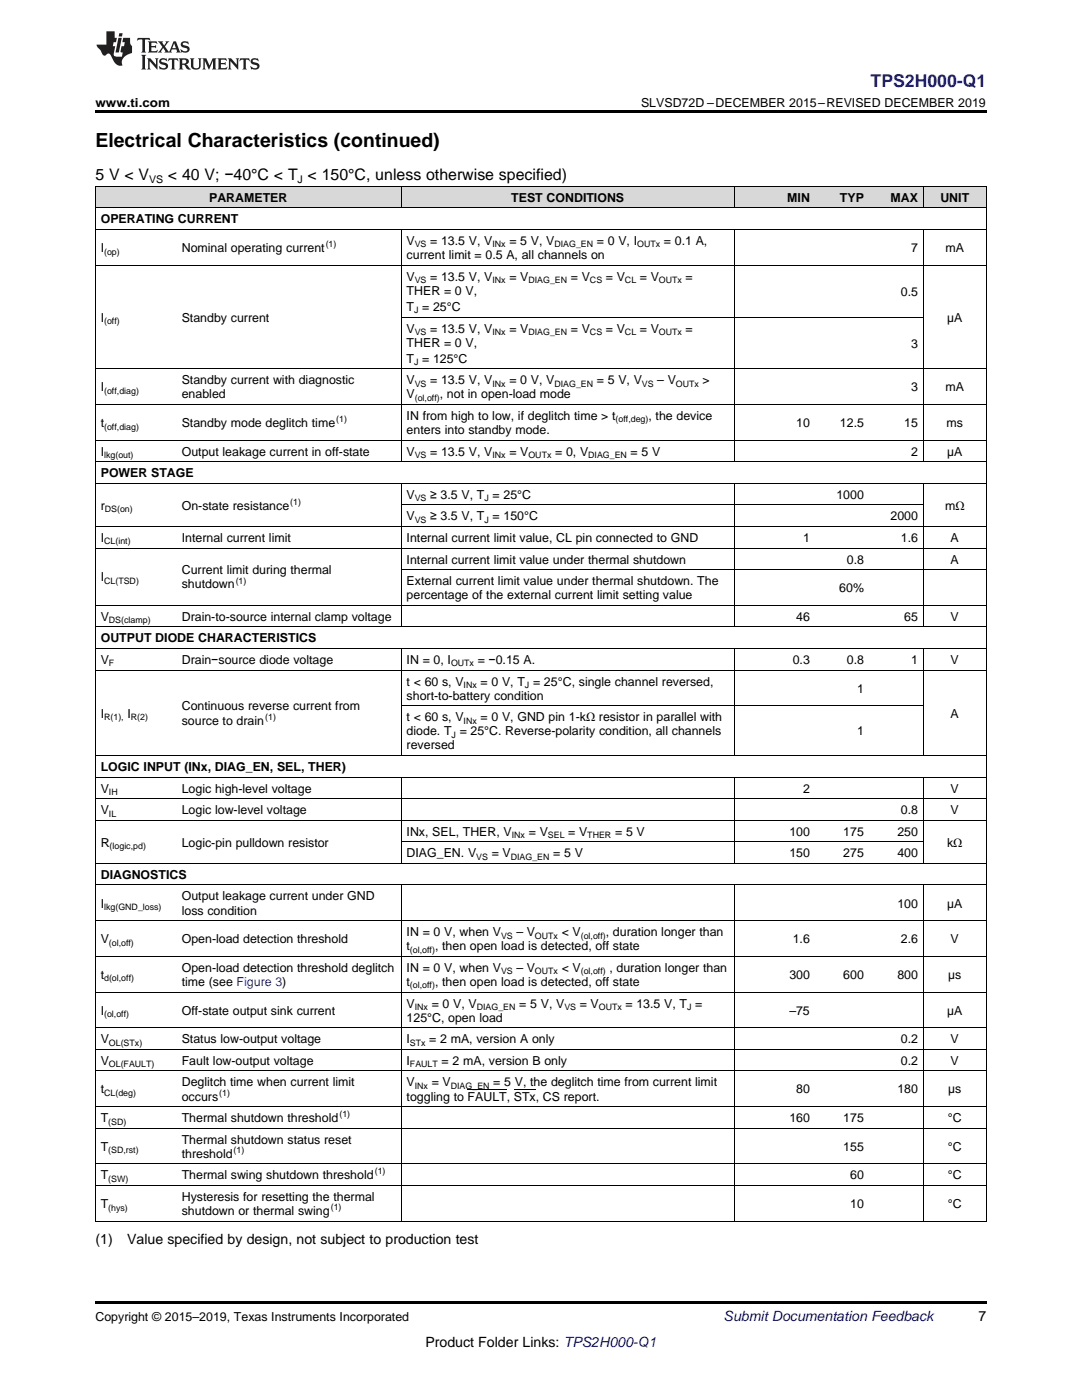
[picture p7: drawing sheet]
<svg xmlns="http://www.w3.org/2000/svg" width="216mm" height="279mm" viewBox="0 0 216 279" stroke-linecap="round" stroke-linejoin="round" font-family="sans-serif">
<defs><g id="words">
<text font-size="3.9" x="19" y="29.3">Electrical Characteristics (continued)</text>
<text font-size="3.5" fill="#00f" x="173.7" y="17.3">TPS2H000-Q1</text>
<g font-size="3.2">
<text x="19" y="36">5 V &lt; V</text>
<text x="33.5" y="36">&lt; 40 V; −40°C &lt; T &lt; 150°C, unless otherwise specified)</text>
</g>
<g font-size="2.8">
<text x="19" y="248.4">(1)</text>
<text x="25.4" y="248.4">Value specified by design, not subject to production test</text>
<text x="195.3" y="263.6">7</text>
<text x="84.9" y="268.9">Product Folder Links: TPS2H000-Q1</text>
</g>
<text font-size="2.8" fill="#0000c8" x="144.4" y="263.6">Submit Documentation Feedback</text>
<g font-size="2.5">
<text x="19" y="21.4">www.ti.com</text>
<text x="127.9" y="21.4">SLVSD72D –DECEMBER 2015–REVISED DECEMBER 2019</text>
<text x="41.7" y="40.3">PARAMETER</text>
<text x="102" y="40.3">TEST CONDITIONS</text>
<text x="157.1" y="40.3">MIN</text>
<text x="167.6" y="40.3">TYP</text>
<text x="177.7" y="40.3">MAX</text>
<text x="187.6" y="40.3">UNIT</text>
<text x="20.1" y="44.6">OPERATING CURRENT</text>
<text x="20.1" y="50.3">I</text>
<text x="36.3" y="50.3">Nominal operating current</text>
<text x="81.1" y="48.9">V</text>
<text x="81.1" y="51.7">current limit = 0.5 A, all channels on</text>
<text x="85.8" y="48.9">= 13.5 V, V</text>
<text x="101.6" y="48.9">= 5 V, V</text>
<text x="119.1" y="48.9">= 0 V, I</text>
<text x="132.5" y="48.9">= 0.1 A,</text>
<text x="181.8" y="50.3">7</text>
<text x="188.7" y="50.3">mA</text>
<text x="81.1" y="56">V</text>
<text x="81.1" y="58.8">THER = 0 V,</text>
<text x="85.8" y="56">= 13.5 V, V</text>
<text x="101.6" y="56">= V</text>
<text x="113.9" y="56">= V</text>
<text x="120.9" y="56">= V</text>
<text x="127.7" y="56">= V</text>
<text x="136.8" y="56">=</text>
<text x="179.8" y="59">0.5</text>
<text x="20.1" y="64.2">I</text>
<text x="36.3" y="64.2">Standby current</text>
<text x="81.1" y="62.1">T = 25°C</text>
<text x="189" y="64.2">µA</text>
<text x="81.1" y="66.4">V</text>
<text x="81.1" y="69.2">THER = 0 V,</text>
<text x="85.8" y="66.4">= 13.5 V, V</text>
<text x="101.6" y="66.4">= V</text>
<text x="113.9" y="66.4">= V</text>
<text x="120.9" y="66.4">= V</text>
<text x="127.7" y="66.4">= V</text>
<text x="136.8" y="66.4">=</text>
<text x="181.8" y="69.4">3</text>
<text x="36.3" y="76.7">Standby current with diagnostic</text>
<text x="81.1" y="72.4">T = 125°C</text>
<text x="81.1" y="76.7">V</text>
<text x="85.8" y="76.7">= 13.5 V, V</text>
<text x="101.6" y="76.7">= 0 V, V</text>
<text x="119.1" y="76.7">= 5 V, V</text>
<text x="131.2" y="76.7">– V</text>
<text x="140.2" y="76.7">&gt;</text>
<text x="20.1" y="78.1">I</text>
<text x="36.3" y="79.5">enabled</text>
<text x="81.1" y="79.5">V</text>
<text x="81.1" y="83.8">IN from high to low, if deglitch time &gt; t</text>
<text x="87.8" y="79.5">, not in open-load mode</text>
<text x="129.4" y="83.8">, the device</text>
<text x="181.8" y="78.1">3</text>
<text x="188.7" y="78.1">mA</text>
<text x="20.1" y="85.2">t</text>
<text x="36.3" y="85.2">Standby mode deglitch time</text>
<text x="81.1" y="86.6">enters into standby mode.</text>
<text x="158.9" y="85.2">10</text>
<text x="167.6" y="85.2">12.5</text>
<text x="180.4" y="85.2">15</text>
<text x="188.9" y="85.2">ms</text>
<text x="20.1" y="90.9">I</text>
<text x="20.1" y="95.2">POWER STAGE</text>
<text x="36.3" y="90.9">Output leakage current in off-state</text>
<text x="81.1" y="90.9">V</text>
<text x="85.8" y="90.9">= 13.5 V, V</text>
<text x="101.6" y="90.9">= V</text>
<text x="110.8" y="90.9">= 0, V</text>
<text x="125.8" y="90.9">= 5 V</text>
<text x="181.8" y="90.9">2</text>
<text x="189" y="90.9">µA</text>
<text x="20.1" y="101.7">r</text>
<text x="36.3" y="101.7">On-state resistance</text>
<text x="81.1" y="99.6">V</text>
<text x="85.8" y="99.6">≥ 3.5 V, T = 25°C</text>
<text x="166.9" y="99.6">1000</text>
<text x="188.6" y="101.7">mΩ</text>
<text x="81.1" y="103.9">V</text>
<text x="85.8" y="103.9">≥ 3.5 V, T = 150°C</text>
<text x="177.7" y="103.9">2000</text>
<text x="20.1" y="108.2">I</text>
<text x="36.3" y="108.2">Internal current limit</text>
<text x="81.1" y="108.2">Internal current limit value, CL pin connected to GND</text>
<text x="81.1" y="112.5">Internal current limit value under thermal shutdown</text>
<text x="160.3" y="108.2">1</text>
<text x="169" y="112.5">0.8</text>
<text x="179.8" y="108.2">1.6</text>
<text x="189.7" y="108.2">A</text>
<text x="189.7" y="112.5">A</text>
<text x="20.1" y="116">I</text>
<text x="36.3" y="114.6">Current limit during thermal</text>
<text x="36.3" y="117.4">shutdown</text>
<text x="81.1" y="116.8">External current limit value under thermal shutdown. The</text>
<text x="81.1" y="119.6">percentage of the external current limit setting value</text>
<text x="167.5" y="118.2">60%</text>
<text x="20.1" y="123.9">V</text>
<text x="36.3" y="123.9">Drain-to-source internal clamp voltage</text>
<text x="158.9" y="123.9">46</text>
<text x="180.4" y="123.9">65</text>
<text x="189.7" y="123.9">V</text>
<text x="20.1" y="128.2">OUTPUT DIODE CHARACTERISTICS</text>
<text x="20.1" y="132.5">V</text>
<text x="36.3" y="132.5">Drain−source diode voltage</text>
<text x="81.1" y="132.5">IN = 0, I</text>
<text x="81.1" y="136.8">t &lt; 60 s, V</text>
<text x="95.3" y="132.5">= −0.15 A.</text>
<text x="95.9" y="136.8">= 0 V, T = 25°C, single channel reversed,</text>
<text x="158.2" y="132.5">0.3</text>
<text x="169" y="132.5">0.8</text>
<text x="181.8" y="132.5">1</text>
<text x="189.7" y="132.5">V</text>
<text x="20.1" y="143.2">I</text>
<text x="25.4" y="143.2">I</text>
<text x="36.3" y="141.8">Continuous reverse current from</text>
<text x="81.1" y="139.6">short-to-battery condition</text>
<text x="81.1" y="143.9">t &lt; 60 s, V</text>
<text x="95.9" y="143.9">= 0 V, GND pin 1-kΩ resistor in parallel with</text>
<text x="171" y="138.2">1</text>
<text x="189.7" y="143.2">A</text>
<text x="36.3" y="144.6">source to drain</text>
<text x="81.1" y="146.8">diode. T = 25°C. Reverse-polarity condition, all channels</text>
<text x="81.1" y="149.6">reversed</text>
<text x="171" y="146.8">1</text>
<text x="20.1" y="153.9">LOGIC INPUT (INx, DIAG_EN, SEL, THER)</text>
<text x="20.1" y="158.2">V</text>
<text x="36.3" y="158.2">Logic high-level voltage</text>
<text x="160.3" y="158.2">2</text>
<text x="189.7" y="158.2">V</text>
<text x="20.1" y="162.5">V</text>
<text x="36.3" y="162.5">Logic low-level voltage</text>
<text x="81.1" y="166.8">INx, SEL, THER, V</text>
<text x="105.5" y="166.8">= V</text>
<text x="113.4" y="166.8">= V</text>
<text x="122.7" y="166.8">= 5 V</text>
<text x="157.5" y="166.8">100</text>
<text x="168.3" y="166.8">175</text>
<text x="179.1" y="166.8">250</text>
<text x="179.8" y="162.5">0.8</text>
<text x="189.7" y="162.5">V</text>
<text x="20.1" y="168.9">R</text>
<text x="36.3" y="168.9">Logic-pin pulldown resistor</text>
<text x="81.1" y="171.1">DIAG_EN. V</text>
<text x="98.1" y="171.1">= V</text>
<text x="110.4" y="171.1">= 5 V</text>
<text x="157.5" y="171.1">150</text>
<text x="168.3" y="171.1">275</text>
<text x="179.1" y="171.1">400</text>
<text x="189" y="168.9">kΩ</text>
<text x="20.1" y="175.4">DIAGNOSTICS</text>
<text x="36.3" y="179.7">Output leakage current under GND</text>
<text x="20.1" y="181.1">I</text>
<text x="36.3" y="182.5">loss condition</text>
<text x="179.1" y="181.1">100</text>
<text x="189" y="181.1">µA</text>
<text x="20.1" y="188.2">V</text>
<text x="36.3" y="188.2">Open-load detection threshold</text>
<text x="81.1" y="186.8">IN = 0 V, when V</text>
<text x="81.1" y="189.7">t</text>
<text x="86.8" y="189.7">, then open load is detected, off state</text>
<text x="103" y="186.8">– V</text>
<text x="112.1" y="186.8">&lt; V</text>
<text x="120.9" y="186.8">, duration longer than</text>
<text x="158.2" y="188.2">1.6</text>
<text x="179.8" y="188.2">2.6</text>
<text x="189.7" y="188.2">V</text>
<text x="20.1" y="195.4">t</text>
<text x="36.3" y="194">Open-load detection threshold deglitch</text>
<text x="36.3" y="196.8">time (see Figure 3)</text>
<text x="81.1" y="194">IN = 0 V, when V</text>
<text x="81.1" y="196.8">t</text>
<text x="86.8" y="196.8">, then open load is detected, off state</text>
<text x="103" y="194">– V</text>
<text x="112.1" y="194">&lt; V</text>
<text x="121.6" y="194">, duration longer than</text>
<text x="157.5" y="195.4">300</text>
<text x="168.3" y="195.4">600</text>
<text x="179.1" y="195.4">800</text>
<text x="189.2" y="195.4">µs</text>
<text x="20.1" y="202.5">I</text>
<text x="36.3" y="202.5">Off-state output sink current</text>
<text x="81.1" y="201.1">V</text>
<text x="81.1" y="203.9">125°C, open load</text>
<text x="86.1" y="201.1">= 0 V, V</text>
<text x="103.6" y="201.1">= 5 V, V</text>
<text x="115.7" y="201.1">= V</text>
<text x="124.8" y="201.1">= 13.5 V, T =</text>
<text x="157.5" y="202.5">–75</text>
<text x="189" y="202.5">µA</text>
<text x="20.1" y="208.2">V</text>
<text x="36.3" y="208.2">Status low-output voltage</text>
<text x="81.1" y="208.2">I</text>
<text x="85.7" y="208.2">= 2 mA, version A only</text>
<text x="179.8" y="208.2">0.2</text>
<text x="189.7" y="208.2">V</text>
<text x="20.1" y="212.5">V</text>
<text x="36.3" y="212.5">Fault low-output voltage</text>
<text x="81.1" y="212.5">I</text>
<text x="88.1" y="212.5">= 2 mA, version B only</text>
<text x="179.8" y="212.5">0.2</text>
<text x="189.7" y="212.5">V</text>
<text x="20.1" y="218.2">t</text>
<text x="36.3" y="216.8">Deglitch time when current limit</text>
<text x="36.3" y="219.6">occurs</text>
<text x="81.1" y="216.8">V</text>
<text x="81.1" y="219.6">toggling to FAULT, STx, CS report.</text>
<text x="86.1" y="216.8">= V</text>
<text x="98.4" y="216.8">= 5 V, the deglitch time from current limit</text>
<text x="158.9" y="218.2">80</text>
<text x="179.1" y="218.2">180</text>
<text x="189.2" y="218.2">µs</text>
<text x="20.1" y="223.9">T</text>
<text x="36.3" y="223.9">Thermal shutdown threshold</text>
<text x="157.5" y="223.9">160</text>
<text x="168.3" y="223.9">175</text>
<text x="189.1" y="223.9">°C</text>
<text x="20.1" y="229.7">T</text>
<text x="36.3" y="228.2">Thermal shutdown status reset</text>
<text x="36.3" y="231.1">threshold</text>
<text x="168.3" y="229.7">155</text>
<text x="189.1" y="229.7">°C</text>
<text x="20.1" y="235.4">T</text>
<text x="36.3" y="235.4">Thermal swing shutdown threshold</text>
<text x="36.3" y="239.7">Hysteresis for resetting the thermal</text>
<text x="169.7" y="235.4">60</text>
<text x="189.1" y="235.4">°C</text>
<text x="20.1" y="241.1">T</text>
<text x="36.3" y="242.5">shutdown or thermal swing</text>
<text x="169.7" y="241.1">10</text>
<text x="189.1" y="241.1">°C</text>
<text x="19" y="263.6">Copyright © 2015–2019, Texas Instruments Incorporated</text>
</g>
<g font-size="2.1">
<text x="29.7" y="36.6">VS</text>
<text x="59.4" y="36.6">J</text>
</g>
<g font-size="1.8">
<text x="20.8" y="50.8">(op)</text>
<text x="65" y="49.3">(1)</text>
<text x="82.8" y="49.4">VS</text>
<text x="98.2" y="49.4">INx</text>
<text x="110.6" y="49.4">DIAG_EN</text>
<text x="127.1" y="49.4">OUTx</text>
<text x="82.8" y="56.5">VS</text>
<text x="98.2" y="56.5">INx</text>
<text x="105.4" y="56.5">DIAG_EN</text>
<text x="117.7" y="56.5">CS</text>
<text x="124.7" y="56.5">CL</text>
<text x="131.5" y="56.5">OUTx</text>
<text x="20.8" y="64.7">(off)</text>
<text x="82.6" y="62.5">J</text>
<text x="82.8" y="66.9">VS</text>
<text x="98.2" y="66.9">INx</text>
<text x="105.4" y="66.9">DIAG_EN</text>
<text x="117.7" y="66.9">CS</text>
<text x="124.7" y="66.9">CL</text>
<text x="131.5" y="66.9">OUTx</text>
<text x="82.6" y="72.9">J</text>
<text x="82.8" y="77.2">VS</text>
<text x="98.2" y="77.2">INx</text>
<text x="110.6" y="77.2">DIAG_EN</text>
<text x="128.1" y="77.2">VS</text>
<text x="134.9" y="77.2">OUTx</text>
<text x="20.8" y="78.6">(off,diag)</text>
<text x="82.8" y="80">(ol,off)</text>
<text x="20.8" y="85.7">(off,diag)</text>
<text x="67.1" y="84.2">(1)</text>
<text x="122.8" y="84.3">(off,deg)</text>
<text x="20.8" y="91.4">lkg(out)</text>
<text x="82.8" y="91.4">VS</text>
<text x="98.2" y="91.4">INx</text>
<text x="105.4" y="91.4">OUTx</text>
<text x="117.4" y="91.4">DIAG_EN</text>
<text x="57.9" y="100.7">(1)</text>
<text x="82.8" y="100">VS</text>
<text x="96.7" y="100">J</text>
<text x="20.9" y="102.2">DS(on)</text>
<text x="82.8" y="104.4">VS</text>
<text x="96.7" y="104.4">J</text>
<text x="20.8" y="108.7">CL(int)</text>
<text x="20.8" y="116.5">CL(TSD)</text>
<text x="47" y="116.5">(1)</text>
<text x="21.7" y="124.4">DS(clamp)</text>
<text x="21.7" y="133">F</text>
<text x="90" y="133">OUTx</text>
<text x="92.5" y="137.3">INx</text>
<text x="104.7" y="137.3">J</text>
<text x="20.8" y="143.7">R(1),</text>
<text x="26.1" y="143.7">R(2)</text>
<text x="52.9" y="143.6">(1)</text>
<text x="90.1" y="147.2">J</text>
<text x="92.5" y="144.4">INx</text>
<text x="21.7" y="158.7">IH</text>
<text x="21.7" y="163">IL</text>
<text x="102.1" y="167.3">INx</text>
<text x="109.3" y="167.3">SEL</text>
<text x="117.2" y="167.3">THER</text>
<text x="21.9" y="169.4">(logic,pd)</text>
<text x="95" y="171.6">VS</text>
<text x="101.9" y="171.6">DIAG_EN</text>
<text x="20.8" y="181.6">lkg(GND_loss)</text>
<text x="21.7" y="188.7">(ol,off)</text>
<text x="81.8" y="190.1">(ol,off)</text>
<text x="100" y="187.3">VS</text>
<text x="106.7" y="187.3">OUTx</text>
<text x="115.9" y="187.3">(ol,off)</text>
<text x="20.8" y="195.9">d(ol,off)</text>
<text x="81.8" y="197.3">(ol,off)</text>
<text x="100" y="194.5">VS</text>
<text x="106.7" y="194.5">OUTx</text>
<text x="115.9" y="194.5">(ol,off)</text>
<text x="20.8" y="203">(ol,off)</text>
<text x="82.8" y="201.6">INx</text>
<text x="95.1" y="201.6">DIAG_EN</text>
<text x="112.6" y="201.6">VS</text>
<text x="119.5" y="201.6">OUTx</text>
<text x="137.1" y="201.6">J</text>
<text x="21.7" y="208.7">OL(STx)</text>
<text x="81.8" y="208.7">STx</text>
<text x="21.7" y="213">OL(FAULT)</text>
<text x="81.8" y="213">FAULT</text>
<text x="20.8" y="218.7">CL(deg)</text>
<text x="43.7" y="218.7">(1)</text>
<text x="82.8" y="217.3">INx</text>
<text x="90" y="217.3">DIAG_EN</text>
<text x="21.6" y="224.4">(SD)</text>
<text x="67.7" y="223">(1)</text>
<text x="21.6" y="230.2">(SD,rst)</text>
<text x="46.6" y="230.1">(1)</text>
<text x="21.6" y="235.9">(SW)</text>
<text x="74.8" y="234.4">(1)</text>
<text x="21.6" y="241.6">(hys)</text>
<text x="66" y="241.5">(1)</text>
</g>
</g></defs>
<g fill="#d8d8d8">
<path d="M19 37.3h16.2v4.3h-16.2z"/>
<path d="M35.2 37.3h44.9v4.3h-44.9z"/>
<path d="M80.1 37.3h66.4v4.3h-66.4z"/>
<path d="M146.5 37.3h16.2v4.3h-16.2z"/>
<path d="M162.7 37.3h10.8v4.3h-10.8z"/>
<path d="M173.5 37.3h10.8v4.3h-10.8z"/>
<path d="M184.3 37.3h12.5v4.3h-12.5z"/>
</g>
<path d="M19 22h177.8v.5h-177.8zM19 259.7h177.8v.5h-177.8z" fill="#000"/>
<g fill="none" stroke="#000" stroke-width=".2">
<path d="M19 37.2h177.8M19.1 37.2v206.6M80 37.2v4.4M146.5 37.2v4.4M184.2 37.2v4.4M196.8 37.2v206.6M19 52.9h177.8M19 45.8h177.8M19 41.5h177.8M80 45.9v46.3M146.5 45.9v46.3M184.2 45.9v46.3"/>
<path d="M19 73.6h177.8M80.1 63.3h104.2M19 96.5h177.8M19 92.2h177.8M19 87.9h177.8M19 80.7h177.8M80 96.5v28.7M146.5 96.5v28.7M184.2 96.5v28.7M19 109.4h177.8M19 105.1h177.8M80.1 113.7h116.7"/>
<path d="M80.1 100.8h104.2M19 133.7h177.8M19 129.4h177.8M19 125.1h177.8M19 120.8h177.8M80 129.5v21.3M146.5 129.5v21.3M184.2 129.5v21.3M19 159.4h177.8M19 155.1h177.8M19 150.8h177.8M80 155.2v17.2"/>
<path d="M80.1 140.8h104.2M146.5 155.2v17.2M184.2 155.2v17.2M19 176.6h177.8M19 172.3h177.8M19 163.7h177.8M80 176.7v67.1M80.1 168h104.2M146.5 176.7v67.1M184.2 176.7v67.1M19 198h177.8M19 190.9h177.8"/>
<path d="M19 183.7h177.8M19 213.7h177.8M19 209.4h177.8M19 205.1h177.8M19 236.6h177.8M19 232.3h177.8M19 225.2h177.8M19 220.9h177.8M19 243.7h177.8"/>
</g>
<g fill="#231f20">
<path d="M27.5 7.6l-.1 .5 .4-.2h.6v.1v2.1l-.2 .4h1l-.3-.4v-2.1l.1-.1h.5l.5 .2-.2-.5zM29.5 8.3l.2 .3v1.5l-.2 .4h1.8l.2-.6a1.04 1.04 0 0 1-1.3 .2v-.7h.6l.3 .2v-.6l-.3 .2h-.6v-.6l.8-.1 .4 .3-.2-.5zM31.5 8.3l.9 1.1-.9 1.1h.8l-.2-.2 .5-.7 .4 .7-.2 .2h1.5l-.1-.2 .1-.4h.9l.1 .4-.2 .2h1l-.3-.3-.7-1.9h-.5l-.9 2-.8-1 .9-1h-.8l.1 .3-.3 .5-.4-.6 .2-.2zM34.7 8.6l.4 1h-.7zM36.3 8.4a.63 .63 0 0 0-.2 .7 .63 .63 0 0 0 .6 .4l.6 .2 .1 .2a.75 .75 0 0 1-.7 .4 .75 .75 0 0 1-.6-.5l.1 .7 .1-.1a1.11 1.11 0 0 0 1.5-.6 1.13 1.13 0 0 0-1.2-.8l-.1-.4a1.04 1.04 0 0 1 1.2 .2l-.2-.5-.1 .1-.5-.2zM28.2 10.9l.2 .4v2.2l-.2 .4h1l-.3-.4v-2.2l.3-.4zM29.3 11.6l.3 .4v1.5l-.3 .4h.8l-.2-.4v-1.3l1.5 1.7v-1.9l.2-.4h-.7l.2 .4v.9l-1.1-1.3zM32 11.8a.62 .62 0 0 0-.2 .7 .62 .62 0 0 0 .6 .4l.6 .1 .1 .3a.76 .76 0 0 1-.7 .3 .76 .76 0 0 1-.6-.4l.1 .7 .1-.1a1.11 1.11 0 0 0 1.5-.6 1.13 1.13 0 0 0-1.2-.8l-.1-.4a1.04 1.04 0 0 1 1.2 .2l-.2-.6-.1 .1-.5-.1zM33.7 11.6l-.2 .6a.61 .61 0 0 1 .8-.3v1.6l-.2 .4h.9l-.2-.4v-1.6a.63 .63 0 0 1 .8 .3l-.2-.6zM35.6 11.6l.3 .4v1.5l-.3 .4h1l-.2-.2v-.8l.5 .2a.76 .76 0 0 0 1.2 .7l-1-1a.58 .58 0 0 0 .6-.5 .58 .58 0 0 0-.5-.6zM36.4 11.9h.1a.45 .45 0 0 1 .5 .1 .45 .45 0 0 1 .1 .5l-.7 .2zM37.9 11.6l.2 .2a2.17 2.17 0 0 0 .3 1.9 .99 .99 0 0 0 1.6-.6v-1.1l.2-.4h-.7l.2 .2a1.92 1.92 0 0 1-.2 1.8 .6 .6 0 0 1-.9-.5v-1.1l.2-.4zM40.4 11.6l.2 .4v1.5l-.2 .4h.7l-.2-.4v-1.4l.8 1.8 .8-1.8v1.4l-.2 .4h.9l-.2-.4v-1.5l.2-.4h-.8l-.6 1.5-.6-1.5zM43.4 11.6l.2 .4v1.5l-.2 .4h1.8l.2-.6a1.04 1.04 0 0 1-1.3 .1v-.6h.5l.4 .2v-.6l-.4 .2h-.5v-.7h.8l.3 .3-.1-.6zM45.5 11.6l.2 .4v1.5l-.2 .4h.7l-.2-.4v-1.3l1.5 1.7v-1.9l.2-.4h-.7l.2 .4v.9l-1.1-1.3zM47.9 11.6l-.1 .6a.61 .61 0 0 1 .8-.3v1.6l-.3 .4h1l-.3-.4 .1-1.6a.63 .63 0 0 1 .7 .3l-.1-.6zM50.2 11.8a.62 .62 0 0 0-.2 .7 .62 .62 0 0 0 .6 .4l.6 .1 .2 .3a.76 .76 0 0 1-.8 .3 .76 .76 0 0 1-.6-.4l.1 .7 .2-.1a1.11 1.11 0 0 0 1.5-.6 1.13 1.13 0 0 0-1.3-.8l-.1-.4a1.04 1.04 0 0 1 1.2 .2l-.1-.6-.2 .1-.5-.1z"/>
<path d="M21.2 6.3v2.6h-1.9l.1 .4 .7 .9a.91 .91 0 0 0 1 .8 .56 .56 0 0 1 .5-.3 .56 .56 0 0 1 .5 .3l.4 .8a1.53 1.53 0 0 0 1.9 1.2 1.54 1.54 0 0 1 1-2.1l.9-.3v-1.4a1.52 1.52 0 0 1-.3-1.6h-1.4l-.2 .8h.5l-.2 .8h-.4l-.2 1v.2l.4 .1-.2 .8a1.93 1.93 0 0 1-1.6-.3l.3-1.8h-.5l.2-.8h.4l.2-.8h-.4v-1.3zM23.6 7.6l-.6 2.9h.7l.6-2.9zM23.8 6.6l-.1 .7h.6l.2-.7z"/>
</g>
<path d="M93.3 217.5h7.8M102.5 217.5h4.4" fill="none" stroke="#000" stroke-width=".2"/>
<use href="#words"/>
</svg>
